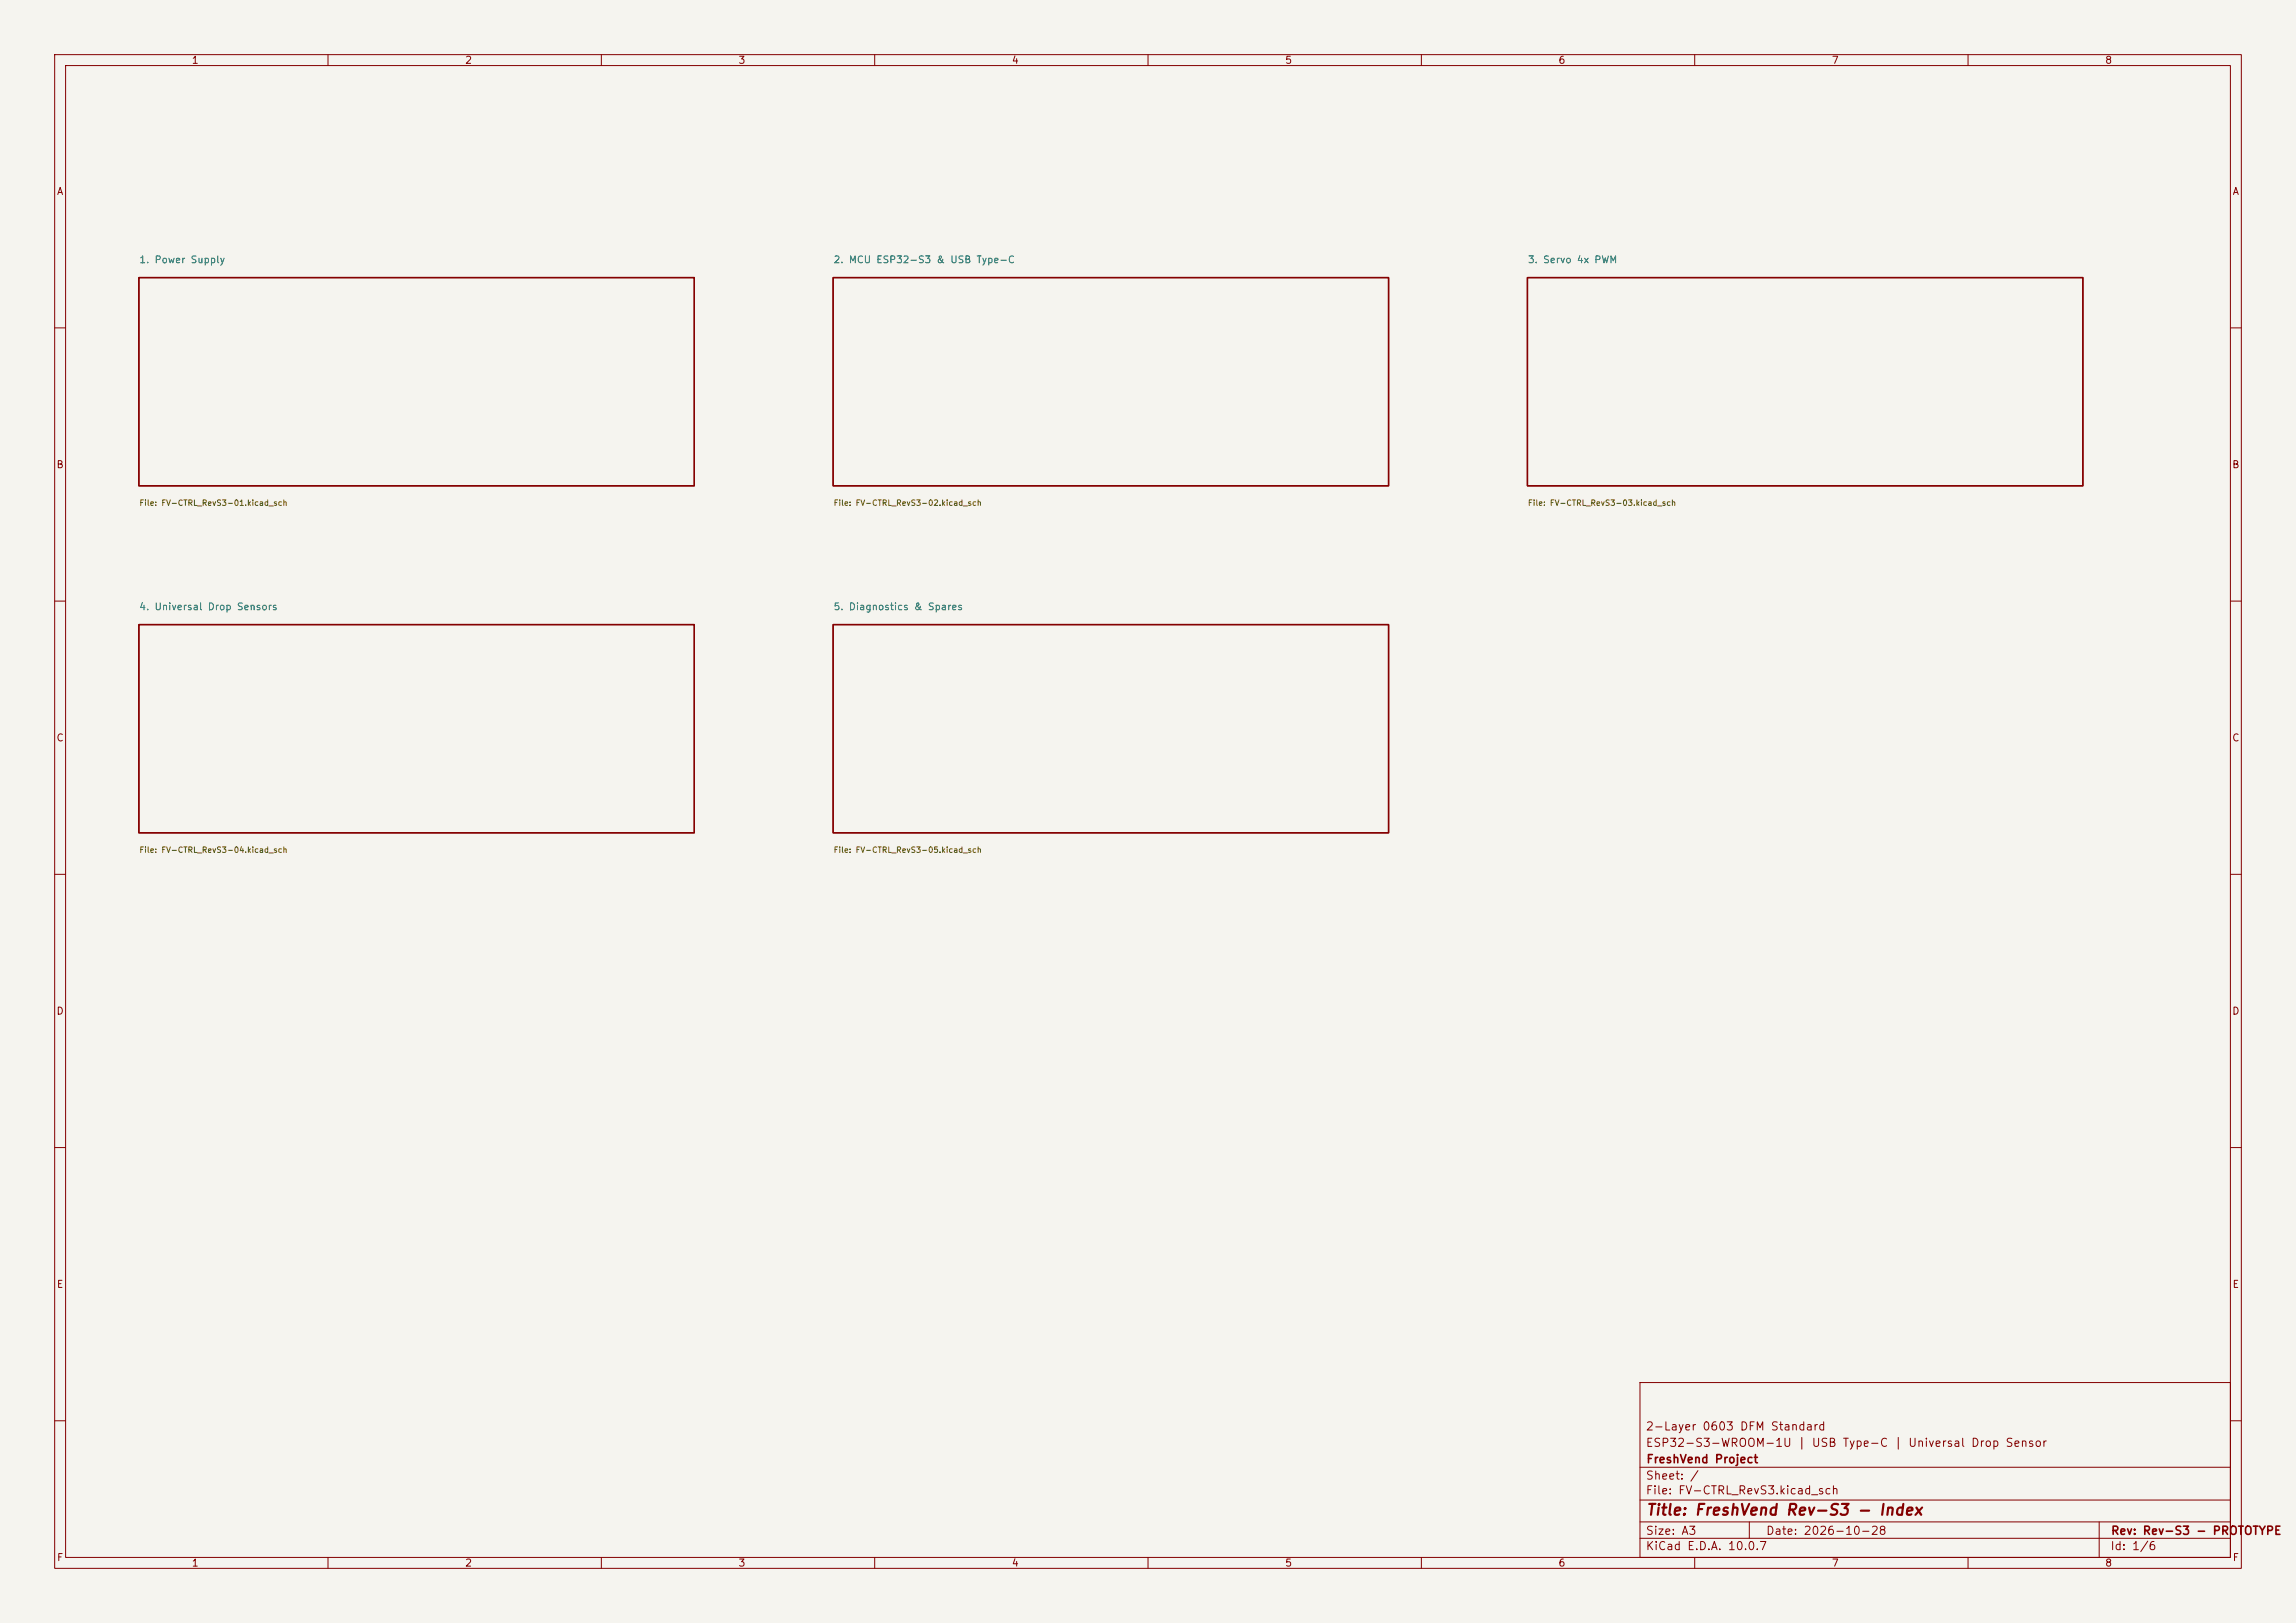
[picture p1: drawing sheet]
<svg xmlns="http://www.w3.org/2000/svg" width="420mm" height="297mm" viewBox="0 0 420 297" stroke-linecap="round" stroke-linejoin="round" font-family="sans-serif">
<defs><g id="words">
<text font-size="2" fill="#840000" x="301" y="277.8">Title: FreshVend Rev-S3 - Index</text>
<g font-size="1.5" fill="#840000">
<text x="300.9" y="262.1">2-Layer 0603 DFM Standard</text>
<text x="300.9" y="265.1">ESP32-S3-WROOM-1U | USB Type-C | Universal Drop Sensor</text>
<text x="301" y="268.1">FreshVend Project</text>
<text x="300.9" y="273.8">File: FV-CTRL_RevS3.kicad_sch</text>
<text x="300.9" y="271.1">Sheet: /</text>
<text x="300.9" y="281.2">Size: A3</text>
<text x="322.9" y="281.2">Date: 2026-10-28</text>
<text x="386" y="281.2">Rev: Rev-S3 - PROTOTYPE</text>
<text x="300.9" y="284">KiCad E.D.A. 10.0.7</text>
<text x="385.9" y="284">Id: 1/6</text>
</g>
<g font-size="1.3" fill="#840000">
<text x="35" y="12">1</text>
<text x="85" y="12">2</text>
<text x="135" y="12">3</text>
<text x="185" y="12">4</text>
<text x="235" y="12">5</text>
<text x="285" y="12">6</text>
<text x="335" y="12">7</text>
<text x="385" y="12">8</text>
<text x="10.3" y="36">A</text>
<text x="408.3" y="36">A</text>
<text x="10.2" y="86">B</text>
<text x="408.2" y="86">B</text>
<text x="10.2" y="136">C</text>
<text x="408.2" y="136">C</text>
<text x="10.2" y="186">D</text>
<text x="408.2" y="186">D</text>
<text x="10.3" y="236">E</text>
<text x="408.3" y="236">E</text>
<text x="10.3" y="286">F</text>
<text x="35" y="287">1</text>
<text x="85" y="287">2</text>
<text x="135" y="287">3</text>
<text x="185" y="287">4</text>
<text x="235" y="287">5</text>
<text x="285" y="287">6</text>
<text x="335" y="287">7</text>
<text x="385" y="287">8</text>
<text x="408.3" y="286">F</text>
</g>
<g font-size="1.3" fill="#006464">
<text x="25.4" y="48.5">1. Power Supply</text>
<text x="152.4" y="48.5">2. MCU ESP32-S3 &amp; USB Type-C</text>
<text x="279.4" y="48.5">3. Servo 4x PWM</text>
<text x="25.4" y="112">4. Universal Drop Sensors</text>
<text x="152.4" y="112">5. Diagnostics &amp; Spares</text>
</g>
<g font-size="1" fill="#725600">
<text x="25.4" y="92.8">File: FV-CTRL_RevS3-01.kicad_sch</text>
<text x="152.4" y="92.8">File: FV-CTRL_RevS3-02.kicad_sch</text>
<text x="279.4" y="92.8">File: FV-CTRL_RevS3-03.kicad_sch</text>
<text x="25.4" y="156.3">File: FV-CTRL_RevS3-04.kicad_sch</text>
<text x="152.4" y="156.3">File: FV-CTRL_RevS3-05.kicad_sch</text>
</g>
</g></defs>
<path d="M0 0h420v297h-420z" fill="#f5f4ef" stroke="#f5f4ef" stroke-width=".18"/>
<g fill="none" stroke="#840000" stroke-width=".18">
<path d="M10 10h400v277h-400zM12 12h396v273h-396zM60 10v2M110 10v2M160 10v2M210 10v2M260 10v2M310 10v2M360 10v2M10 60h2M408 60h2M10 110h2"/>
<path d="M408 110h2M10 160h2M408 160h2M10 210h2M408 210h2M300 253h108v32h-108zM10 260h2M300 278.5h108M300 274.5h108M300 268.5h108M320 278.5v3M384 278.5v6.5"/>
<path d="M408 260h2M60 285v2M110 285v2M160 285v2M210 285v2M260 285v2M300 281.5h108M310 285v2M360 285v2"/>
</g>
<path d="M25.4 50.8h101.6v38.1h-101.6zM152.4 50.8h101.6v38.1h-101.6zM279.4 50.8h101.6v38.1h-101.6zM25.4 114.3h101.6v38.1h-101.6zM152.4 114.3h101.6v38.1h-101.6z" fill="none" stroke="#840000" stroke-width=".25"/>
<use href="#words"/>
</svg>
